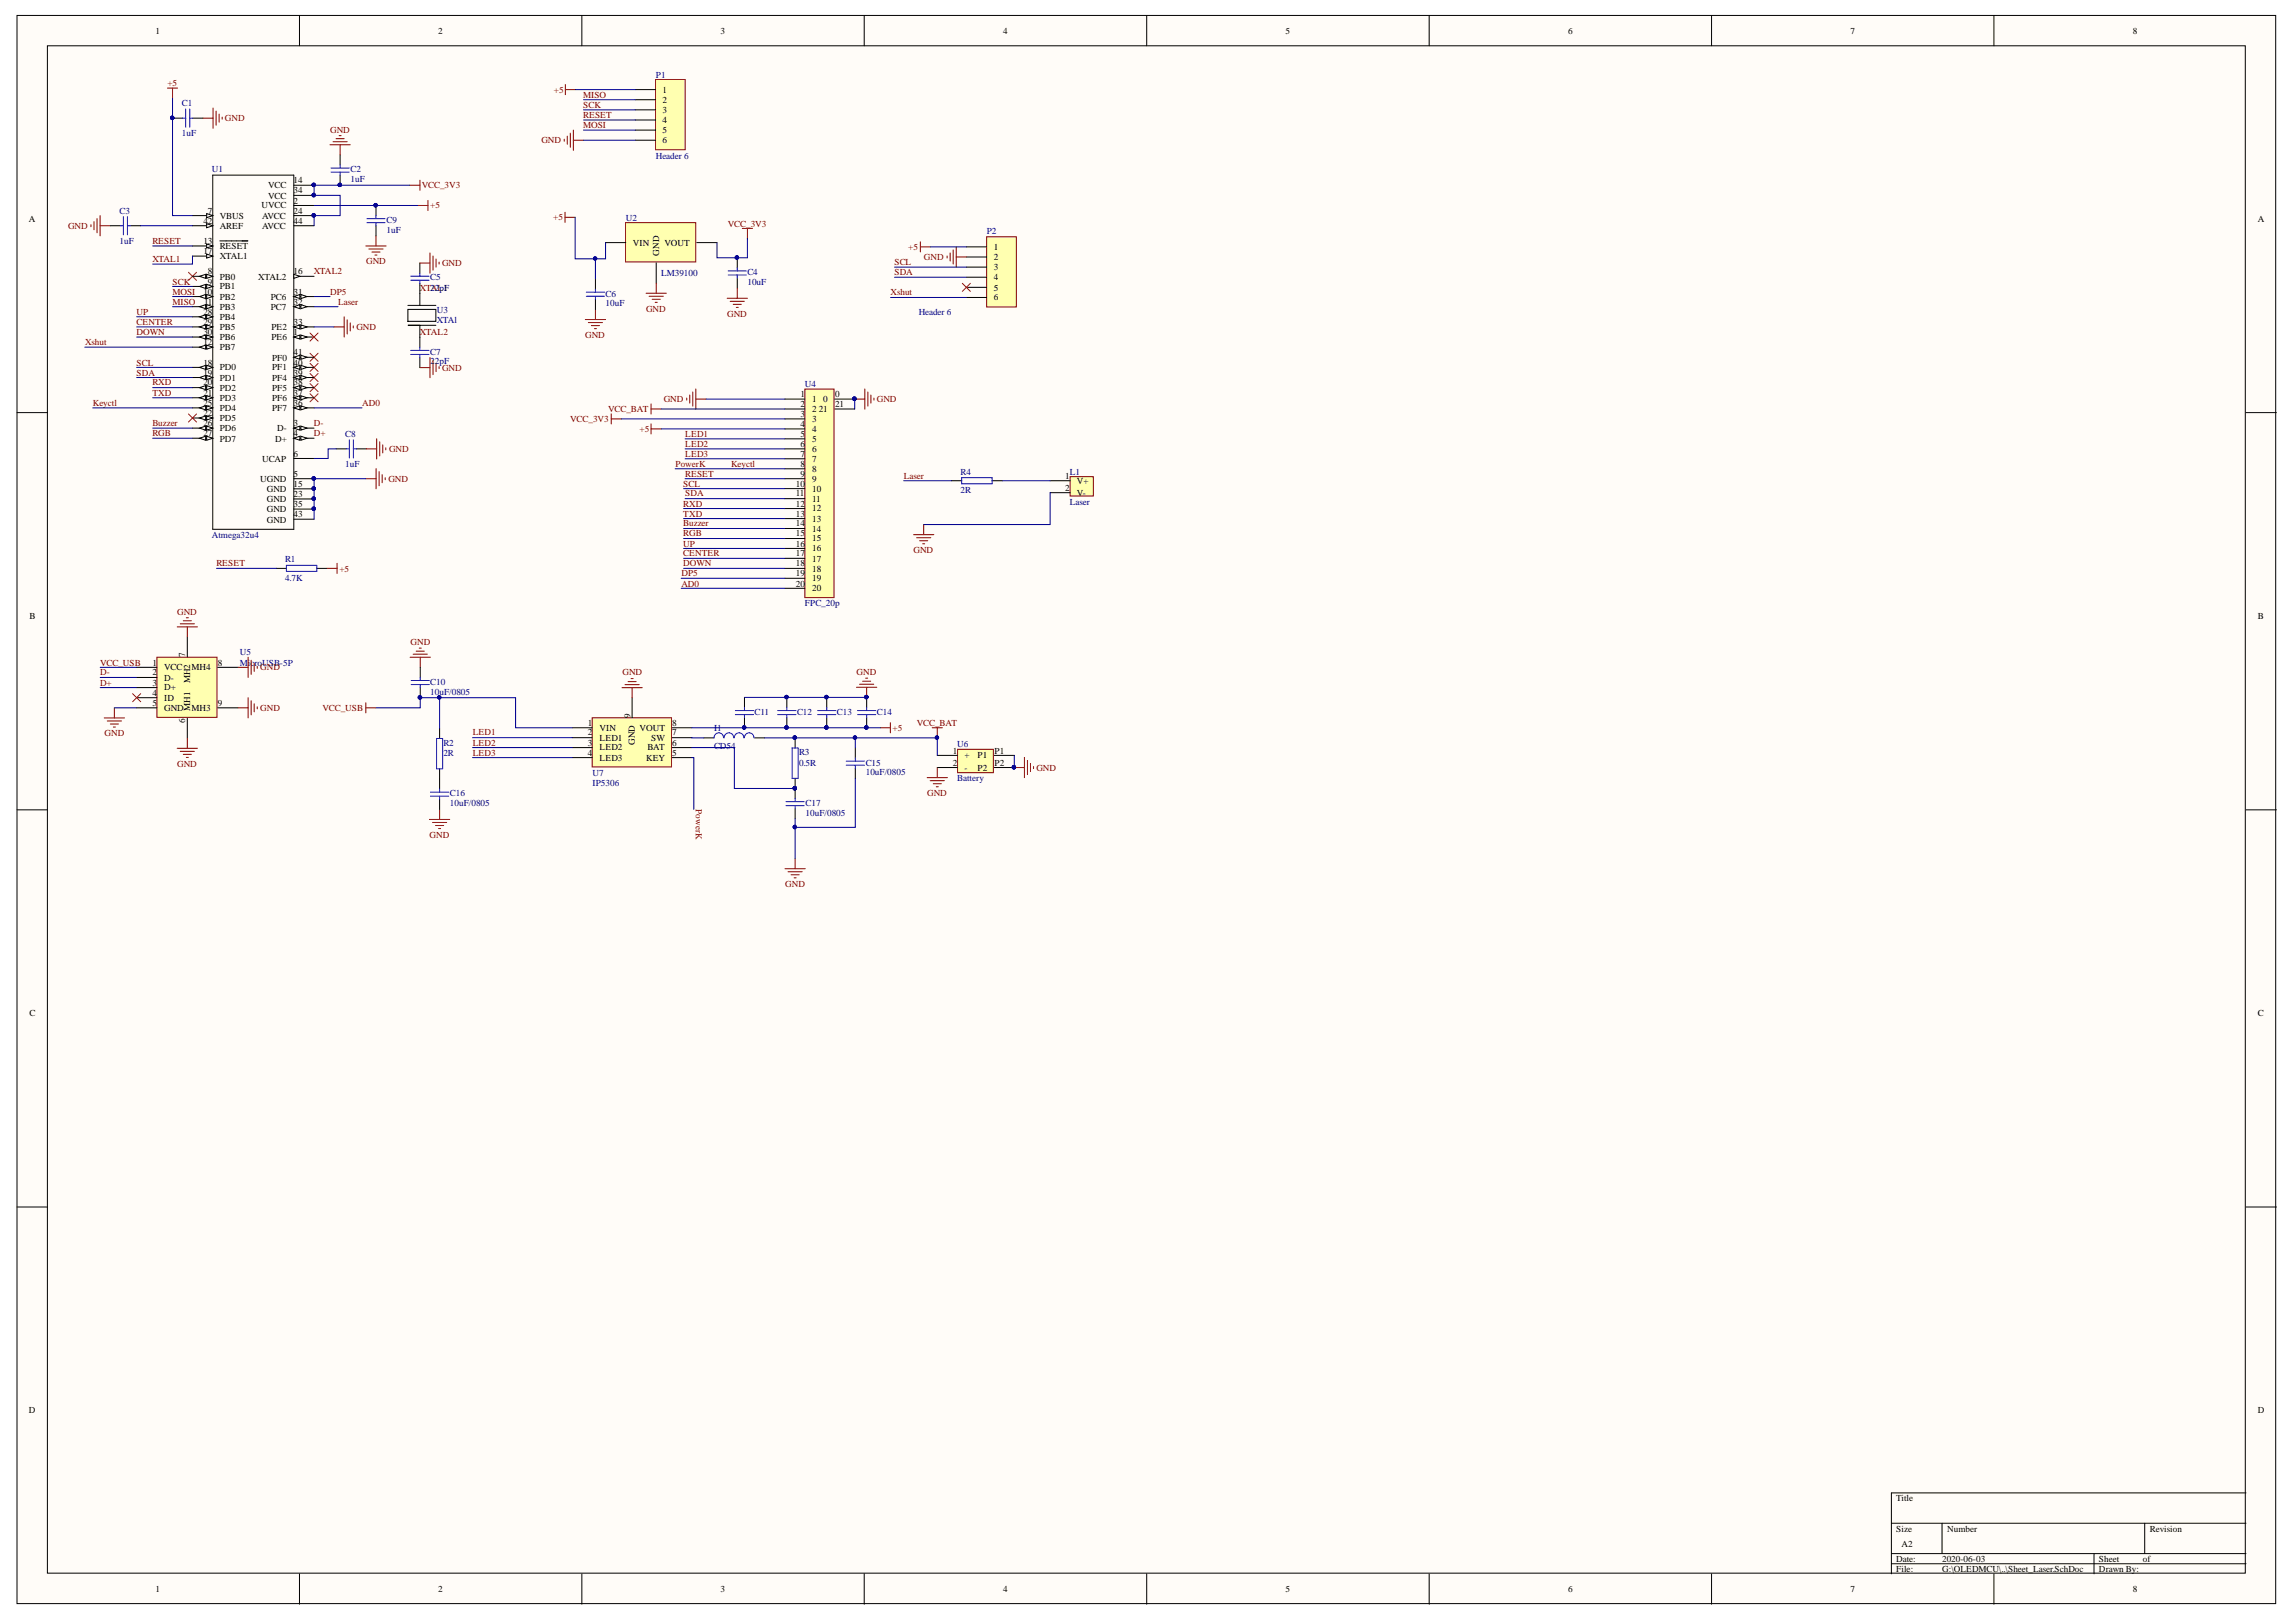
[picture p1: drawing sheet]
<svg xmlns="http://www.w3.org/2000/svg" width="297mm" height="210mm" viewBox="0 0 297 210" stroke-linecap="round" stroke-linejoin="round" font-family="sans-serif">
<defs><g id="words">
<g font-size="1.2">
<text x="20.1" y="4.4">1</text>
<text x="56.7" y="4.4">2</text>
<text x="93.2" y="4.4">3</text>
<text x="129.8" y="4.4">4</text>
<text x="166.3" y="4.4">5</text>
<text x="202.9" y="4.4">6</text>
<text x="239.4" y="4.4">7</text>
<text x="276" y="4.4">8</text>
<text x="85.7" y="12">1</text>
<text x="85.7" y="13.3">2</text>
<text x="85.7" y="14.6">3</text>
<text x="85.7" y="15.9">4</text>
<text x="85.7" y="17.2">5</text>
<text x="38" y="23.7">14</text>
<text x="85.7" y="18.5">6</text>
<text x="3.7" y="28.7">A</text>
<text x="26.3" y="29">42</text>
<text x="26.9" y="27.6">7</text>
<text x="28.4" y="29.6">AREF</text>
<text x="28.4" y="28.3">VBUS</text>
<text x="33.8" y="27">UVCC</text>
<text x="33.9" y="29.6">AVCC</text>
<text x="33.9" y="28.3">AVCC</text>
<text x="34.7" y="25.7">VCC</text>
<text x="34.7" y="24.3">VCC</text>
<text x="38" y="29">44</text>
<text x="38" y="27.6">24</text>
<text x="38" y="26.4">2</text>
<text x="38" y="25">34</text>
<text x="292.1" y="28.7">A</text>
<text x="26.3" y="32.9">17</text>
<text x="26.3" y="31.6">13</text>
<text x="26.9" y="35.5">8</text>
<text x="28.4" y="33.6">XTAL1</text>
<text x="28.4" y="32.2">RESET</text>
<text x="38" y="35.5">16</text>
<text x="81.9" y="31.8">VIN</text>
<text x="85.3" y="33.1" transform="rotate(-90 85.3 33.1)">GND</text>
<text x="85.9" y="31.8">VOUT</text>
<text x="128.6" y="32.4">1</text>
<text x="128.6" y="33.6">2</text>
<text x="128.6" y="35">3</text>
<text x="26.3" y="40.7">28</text>
<text x="26.3" y="38.1">10</text>
<text x="26.4" y="39.5">11</text>
<text x="26.9" y="36.8">9</text>
<text x="28.4" y="41.4">PB4</text>
<text x="28.4" y="40.1">PB3</text>
<text x="28.4" y="38.8">PB2</text>
<text x="28.4" y="37.4">PB1</text>
<text x="28.4" y="36.2">PB0</text>
<text x="33.4" y="36.2">XTAL2</text>
<text x="35" y="40.1">PC7</text>
<text x="35" y="38.8">PC6</text>
<text x="38" y="39.5">32</text>
<text x="38" y="38.1">31</text>
<text x="128.6" y="36.3">4</text>
<text x="128.6" y="37.6">5</text>
<text x="128.6" y="38.9">6</text>
<text x="26.3" y="47.3">18</text>
<text x="26.3" y="44.7">12</text>
<text x="26.3" y="43.4">30</text>
<text x="26.3" y="42.1">29</text>
<text x="28.4" y="47.9">PD0</text>
<text x="28.4" y="45.3">PB7</text>
<text x="28.4" y="44">PB6</text>
<text x="28.4" y="42.7">PB5</text>
<text x="35.1" y="44">PE6</text>
<text x="35.1" y="42.7">PE2</text>
<text x="35.2" y="47.9">PF1</text>
<text x="35.2" y="46.7">PF0</text>
<text x="38" y="47.3">40</text>
<text x="38" y="46">41</text>
<text x="38" y="43.4">1</text>
<text x="38" y="42.1">33</text>
<text x="26.3" y="53.8">22</text>
<text x="26.3" y="52.5">25</text>
<text x="26.3" y="51.2">21</text>
<text x="26.3" y="49.9">20</text>
<text x="26.3" y="48.6">19</text>
<text x="28.4" y="53.2">PD4</text>
<text x="28.4" y="51.9">PD3</text>
<text x="28.4" y="50.5">PD2</text>
<text x="28.4" y="49.3">PD1</text>
<text x="35.2" y="53.2">PF7</text>
<text x="35.2" y="51.9">PF6</text>
<text x="35.2" y="50.5">PF5</text>
<text x="35.2" y="49.3">PF4</text>
<text x="38" y="52.5">36</text>
<text x="38" y="51.2">37</text>
<text x="38" y="49.9">38</text>
<text x="38" y="48.6">39</text>
<text x="103.5" y="51.4">1</text>
<text x="103.5" y="52.7">2</text>
<text x="103.5" y="53.9">3</text>
<text x="105.1" y="52.1">1</text>
<text x="105.1" y="53.3">2</text>
<text x="105.9" y="53.3">21</text>
<text x="106.5" y="52.1">0</text>
<text x="108" y="51.4">0</text>
<text x="108" y="52.7">21</text>
<text x="26.3" y="56.5">27</text>
<text x="26.3" y="55.1">26</text>
<text x="28.4" y="57.1">PD7</text>
<text x="28.4" y="55.8">PD6</text>
<text x="28.4" y="54.5">PD5</text>
<text x="33.9" y="59.8">UCAP</text>
<text x="35.6" y="57.1">D+</text>
<text x="35.9" y="55.8">D-</text>
<text x="38" y="59.1">6</text>
<text x="38" y="56.5">4</text>
<text x="38" y="55.1">3</text>
<text x="103.5" y="55.3">4</text>
<text x="103.5" y="56.5">5</text>
<text x="103.5" y="57.8">6</text>
<text x="103.5" y="59.1">7</text>
<text x="105.1" y="54.6">3</text>
<text x="105.1" y="55.9">4</text>
<text x="105.1" y="57.2">5</text>
<text x="105.1" y="58.5">6</text>
<text x="105.1" y="59.8">7</text>
<text x="33.7" y="62.4">UGND</text>
<text x="34.5" y="65">GND</text>
<text x="34.5" y="63.6">GND</text>
<text x="38" y="65.6">35</text>
<text x="38" y="64.3">23</text>
<text x="38" y="63">15</text>
<text x="38" y="61.7">5</text>
<text x="103" y="63">10</text>
<text x="103" y="64.2">11</text>
<text x="103" y="65.6">12</text>
<text x="103.5" y="60.4">8</text>
<text x="103.5" y="61.7">9</text>
<text x="105.1" y="61">8</text>
<text x="105.1" y="62.4">9</text>
<text x="105.1" y="63.6">10</text>
<text x="105.1" y="64.9">11</text>
<text x="137.8" y="62">1</text>
<text x="137.8" y="63.5">2</text>
<text x="139.3" y="62.6">V+</text>
<text x="139.3" y="64.2">V-</text>
<text x="34.5" y="67.6">GND</text>
<text x="34.5" y="66.3">GND</text>
<text x="38" y="66.9">43</text>
<text x="103" y="66.9">13</text>
<text x="103" y="68.1">14</text>
<text x="103" y="69.4">15</text>
<text x="103" y="70.7">16</text>
<text x="105.1" y="66.2">12</text>
<text x="105.1" y="67.5">13</text>
<text x="105.1" y="68.8">14</text>
<text x="105.1" y="70.1">15</text>
<text x="105.1" y="71.3">16</text>
<text x="103" y="72">17</text>
<text x="103" y="73.3">18</text>
<text x="103" y="74.5">19</text>
<text x="103" y="75.9">20</text>
<text x="105.1" y="72.7">17</text>
<text x="105.1" y="74">18</text>
<text x="105.1" y="75.2">19</text>
<text x="105.1" y="76.5">20</text>
<text x="3.8" y="80.1">B</text>
<text x="292.1" y="80.1">B</text>
<text x="19.7" y="86.1">1</text>
<text x="19.7" y="87.4">2</text>
<text x="19.7" y="88.8">3</text>
<text x="21.2" y="86.7">VCC</text>
<text x="21.2" y="88.1">D-</text>
<text x="21.2" y="89.3">D+</text>
<text x="23.9" y="85" transform="rotate(-90 23.9 85)">7</text>
<text x="24.6" y="88.4" transform="rotate(-90 24.6 88.4)">MH2</text>
<text x="24.8" y="86.7">MH4</text>
<text x="28.2" y="86.1">8</text>
<text x="19.7" y="90">4</text>
<text x="19.7" y="91.4">5</text>
<text x="21.2" y="90.7">ID</text>
<text x="21.2" y="92">GND</text>
<text x="23.9" y="93.6" transform="rotate(-90 23.9 93.6)">6</text>
<text x="24.6" y="92" transform="rotate(-90 24.6 92)">MH1</text>
<text x="24.8" y="92">MH3</text>
<text x="28.2" y="91.4">9</text>
<text x="76.1" y="93.9">1</text>
<text x="76.1" y="95.2">2</text>
<text x="77.6" y="94.6">VIN</text>
<text x="77.6" y="95.9">LED1</text>
<text x="81.6" y="92.9" transform="rotate(-90 81.6 92.9)">9</text>
<text x="82.7" y="94.6">VOUT</text>
<text x="84.3" y="95.9">SW</text>
<text x="87" y="95.2">7</text>
<text x="87" y="93.9">8</text>
<text x="76.1" y="96.5">3</text>
<text x="76.1" y="97.8">4</text>
<text x="77.6" y="97.1">LED2</text>
<text x="77.6" y="98.5">LED3</text>
<text x="82.1" y="96.4" transform="rotate(-90 82.1 96.4)">GND</text>
<text x="83.6" y="98.5">KEY</text>
<text x="83.7" y="97.1">BAT</text>
<text x="87" y="97.8">5</text>
<text x="87" y="96.5">6</text>
<text x="123.3" y="97.5">1</text>
<text x="123.3" y="99.1">2</text>
<text x="124.8" y="98.1">+</text>
<text x="124.8" y="99.7">-</text>
<text x="126.5" y="98.1">P1</text>
<text x="126.5" y="99.7">P2</text>
<text x="128.7" y="97.5">P1</text>
<text x="128.7" y="99.1">P2</text>
<text x="3.8" y="131.5">C</text>
<text x="292.1" y="131.5">C</text>
<text x="3.7" y="182.9">D</text>
<text x="292.1" y="182.9">D</text>
<text x="245.3" y="194.2">Title</text>
<text x="245.3" y="198.2">Size</text>
<text x="245.3" y="202.1">Date:</text>
<text x="245.3" y="203.4">File:</text>
<text x="246" y="200.2">A2</text>
<text x="251.2" y="202.1">2020-06-03</text>
<text x="251.2" y="203.4">G:\OLEDMCU\..\Sheet_Laser.SchDoc</text>
<text x="251.9" y="198.2">Number</text>
<text x="271.6" y="202.1">Sheet</text>
<text x="271.6" y="203.4">Drawn By:</text>
<text x="277.2" y="202.1">of</text>
<text x="278.2" y="198.2">Revision</text>
<text x="20.1" y="206">1</text>
<text x="56.7" y="206">2</text>
<text x="93.2" y="206">3</text>
<text x="129.8" y="206">4</text>
<text x="166.3" y="206">5</text>
<text x="202.9" y="206">6</text>
<text x="239.4" y="206">7</text>
<text x="276" y="206">8</text>
</g>
<g font-size="1.2" fill="#800000">
<text x="21.7" y="11.2">+5</text>
<text x="71.7" y="12">+5</text>
<text x="29.1" y="15.7">GND</text>
<text x="42.7" y="17.2">GND</text>
<text x="75.5" y="13.9">SCK</text>
<text x="75.5" y="12.7">MISO</text>
<text x="75.5" y="15.3">RESET</text>
<text x="75.5" y="16.6">MOSI</text>
<text x="70" y="18.5">GND</text>
<text x="8.8" y="29.6">GND</text>
<text x="54.6" y="24.3">VCC_3V3</text>
<text x="55.7" y="27">+5</text>
<text x="71.6" y="28.5">+5</text>
<text x="94.2" y="29.3">VCC_3V3</text>
<text x="19.7" y="33.9">XTAL1</text>
<text x="19.7" y="31.6">RESET</text>
<text x="40.6" y="35.5">XTAL2</text>
<text x="47.4" y="34.2">GND</text>
<text x="57.2" y="34.5">GND</text>
<text x="115.7" y="34.3">SCL</text>
<text x="115.7" y="35.6">SDA</text>
<text x="117.5" y="32.4">+5</text>
<text x="119.5" y="33.6">GND</text>
<text x="17.7" y="40.7">UP</text>
<text x="22.3" y="36.8">SCK</text>
<text x="22.3" y="38.1">MOSI</text>
<text x="22.3" y="39.5">MISO</text>
<text x="42.7" y="38.1">DP5</text>
<text x="43.7" y="39.5">Laser</text>
<text x="54.3" y="37.7">XT22pF</text>
<text x="55.8" y="37.7">AL1</text>
<text x="83.6" y="40.3">GND</text>
<text x="94.1" y="41">GND</text>
<text x="115.2" y="38.2">Xshut</text>
<text x="11" y="44.7">Xshut</text>
<text x="17.7" y="47.3">SCL</text>
<text x="17.7" y="42.1">CENTER</text>
<text x="17.7" y="43.4">DOWN</text>
<text x="46.1" y="42.7">GND</text>
<text x="54.3" y="43.4">XTAL2</text>
<text x="75.7" y="43.7">GND</text>
<text x="12" y="52.5">Keyctl</text>
<text x="17.7" y="48.6">SDA</text>
<text x="19.7" y="49.9">RXD</text>
<text x="19.7" y="51.2">TXD</text>
<text x="46.9" y="52.5">AD0</text>
<text x="57.2" y="48">GND</text>
<text x="78.7" y="53.3">VCC_BAT</text>
<text x="85.9" y="52.1">GND</text>
<text x="113.4" y="52.1">GND</text>
<text x="19.7" y="56.5">RGB</text>
<text x="19.7" y="55.1">Buzzer</text>
<text x="40.6" y="56.5">D+</text>
<text x="40.6" y="55.1">D-</text>
<text x="50.3" y="58.5">GND</text>
<text x="73.8" y="54.6">VCC_3V3</text>
<text x="82.7" y="55.9">+5</text>
<text x="88.7" y="56.5">LED1</text>
<text x="88.7" y="57.8">LED2</text>
<text x="88.7" y="59.1">LED3</text>
<text x="50.2" y="62.4">GND</text>
<text x="87.4" y="60.4">PowerK</text>
<text x="88.4" y="65.6">RXD</text>
<text x="88.4" y="63">SCL</text>
<text x="88.7" y="64.2">SDA</text>
<text x="88.7" y="61.7">RESET</text>
<text x="94.6" y="60.4">Keyctl</text>
<text x="116.9" y="62">Laser</text>
<text x="88.4" y="70.7">UP</text>
<text x="88.4" y="69.4">RGB</text>
<text x="88.4" y="68.1">Buzzer</text>
<text x="88.4" y="66.9">TXD</text>
<text x="118.2" y="71.6">GND</text>
<text x="28" y="73.3">RESET</text>
<text x="43.9" y="74">+5</text>
<text x="88.1" y="75.9">AD0</text>
<text x="88.1" y="74.5">DP5</text>
<text x="88.4" y="73.3">DOWN</text>
<text x="88.4" y="72">CENTER</text>
<text x="22.9" y="79.5">GND</text>
<text x="53.1" y="83.5">GND</text>
<text x="12.9" y="87.4">D-</text>
<text x="12.9" y="88.8">D+</text>
<text x="12.9" y="86.1">VCC_USB</text>
<text x="33.7" y="86.7">GND</text>
<text x="80.5" y="87.4">GND</text>
<text x="110.8" y="87.4">GND</text>
<text x="13.5" y="95.3">GND</text>
<text x="33.7" y="92">GND</text>
<text x="41.7" y="92">VCC_USB</text>
<text x="61.2" y="95.2">LED1</text>
<text x="115.5" y="94.6">+5</text>
<text x="118.6" y="93.9">VCC_BAT</text>
<text x="22.9" y="99.2">GND</text>
<text x="61.2" y="96.5">LED2</text>
<text x="61.2" y="97.8">LED3</text>
<text x="134.1" y="99.7">GND</text>
<text x="90" y="104.7" transform="rotate(90 90 104.7)">PowerK</text>
<text x="120" y="103">GND</text>
<text x="55.6" y="108.4">GND</text>
<text x="101.6" y="114.8">GND</text>
</g>
<g font-size="1.2" fill="#000080">
<text x="84.8" y="10.1">P1</text>
<text x="23.5" y="13.7">C1</text>
<text x="23.5" y="17.7">1uF</text>
<text x="27.4" y="22.3">U1</text>
<text x="45.3" y="22.3">C2</text>
<text x="45.3" y="23.6">1uF</text>
<text x="84.8" y="20.5">Header 6</text>
<text x="15.5" y="27.6">C3</text>
<text x="50" y="28.8">C9</text>
<text x="81" y="28.6">U2</text>
<text x="15.5" y="31.6">1uF</text>
<text x="50" y="30.2">1uF</text>
<text x="85.5" y="35.8">LM39100</text>
<text x="96.7" y="35.6">C4</text>
<text x="127.7" y="30.3">P2</text>
<text x="55.7" y="36.3">C5</text>
<text x="56.5" y="40.5">U3</text>
<text x="56.5" y="41.8">XTAl</text>
<text x="78.3" y="38.4">C6</text>
<text x="78.3" y="39.6">10uF</text>
<text x="96.7" y="36.9">10uF</text>
<text x="118.9" y="40.8">Header 6</text>
<text x="55.7" y="45.9">C7</text>
<text x="55.7" y="47.2">22pF</text>
<text x="104.1" y="50.1">U4</text>
<text x="44.7" y="56.5">C8</text>
<text x="44.7" y="60.4">1uF</text>
<text x="124.3" y="61.4">R4</text>
<text x="124.3" y="63.8">2R</text>
<text x="138.4" y="61.4">L1</text>
<text x="138.4" y="65.3">Laser</text>
<text x="27.4" y="69.6">Atmega32u4</text>
<text x="36.9" y="72.8">R1</text>
<text x="36.9" y="75.1">4.7K</text>
<text x="104.1" y="78.4">FPC_20p</text>
<text x="31" y="84.8">U5</text>
<text x="31" y="86.1">MicroUSB-5P</text>
<text x="55.7" y="88.6">C10</text>
<text x="55.7" y="89.9">10uF/0805</text>
<text x="92.4" y="94.6">I1</text>
<text x="97.6" y="92.5">C11</text>
<text x="103.1" y="92.5">C12</text>
<text x="108.3" y="92.5">C13</text>
<text x="113.4" y="92.5">C14</text>
<text x="57.4" y="96.5">R2</text>
<text x="57.4" y="97.8">2R</text>
<text x="76.6" y="100.4">U7</text>
<text x="76.6" y="101.7">IP5306</text>
<text x="92.4" y="97">CD54</text>
<text x="103.4" y="97.7">R3</text>
<text x="103.4" y="99.1">0.5R</text>
<text x="112" y="99.1">C15</text>
<text x="112" y="100.3">10uF/0805</text>
<text x="123.8" y="96.7">U6</text>
<text x="123.8" y="101.1">Battery</text>
<text x="58.2" y="103">C16</text>
<text x="58.2" y="104.3">10uF/0805</text>
<text x="104.2" y="104.3">C17</text>
<text x="104.2" y="105.6">10uF/0805</text>
</g>
</g></defs>
<g fill="#fffcf8" stroke="#000" stroke-width=".13">
<path d="M2.2 2h292.2v205.5h-292.2z"/>
<path d="M6.1 5.9h284.4v197.7h-284.4z"/>
</g>
<g fill="none" stroke="#000" stroke-width=".13">
<path d="M38.7 2v3.9M75.3 2v3.9M111.8 2v3.9M148.4 2v3.9M184.9 2v3.9M221.4 2v3.9M258 2v3.9M27.5 22.7h10.5v45.8h-10.5zM52.8 39.5h3.6M54.3 34v1.4M54.3 36.7v2.8M2.2 53.4h3.9"/>
<path d="M38 59.3h2.6M38 56.7h2.6M43.5 58.1h1.3M46.1 58.1h1.3M52.8 40h3.6v1.6h-3.6zM54.3 46.3v1.3M56.4 42.1h-3.6h1.5v2.9M290.6 53.4h3.9M38 67.2h2.6M38 65.9h2.6M38 64.6h2.6M38 63.3h2.6"/>
<path d="M38 62h2.6M2.2 104.8h3.9M290.6 104.8h3.9M2.2 156.2h3.9M290.6 156.2h3.9M244.7 197.1h45.9M251.2 197.1v4M277.5 197.1v4M290.6 193.2h-45.9v10.5M38.7 203.7v3.9M75.3 203.7v3.9M111.8 203.7v3.9"/>
<path d="M148.4 203.7v3.9M184.9 203.7v3.9M221.4 203.7v3.9M244.7 201.1h45.9M244.7 202.4h45.9M258 203.7v3.9M270.9 201.1v2.6"/>
</g>
<g fill="none" stroke="#800000" stroke-width=".13">
<path d="M54.3 34h1.3M55.6 32.7v2.7M56 33.1v1.9M56.4 33.5v1.1M56.8 33.9v.3M43.2 42.3h1.3M44.5 41v2.6M44.9 41.4v1.8M45.3 41.8v1M45.7 42.2v.2M47.4 58.1h1.3M48.7 56.8v2.6"/>
<path d="M49.1 57.2v1.8M49.5 57.6v1M49.9 58v.2M54.3 47.6h1.3M55.6 46.3v2.6M56 46.7v1.8M56.4 47v1.1M56.8 47.4v.3M47.3 62h1.4M48.7 60.6v2.7M49 61v1.9M49.4 61.4v1.1"/>
<path d="M49.8 61.8v.3"/>
</g>
<path d="M53.1 36.3h2.4M53.1 35.7h2.4M54.3 35.4v.3M54.3 36.3v.4M44.8 58.1h.4M45.2 56.9v2.4M45.7 58.1h.4M45.7 56.9v2.4M53.1 45.9h2.4M53.1 45.3h2.4M54.3 45v.3M54.3 45.9v.4" fill="none" stroke="#00f" stroke-width=".13"/>
<g fill="none" stroke="#f00" stroke-width=".13">
<path d="M24.4 35.2l1 1.1M25.4 35.2l-1 1.1M24.4 53.6l1 1M25.4 53.6l-1 1M40.1 51l1.1 1M40.1 49.6l1.1 1.1M40.1 48.3l1.1 1.1M40.1 47l1.1 1.1M40.1 45.7l1.1 1.1M41.2 51l-1.1 1M41.2 49.6l-1.1 1.1M41.2 48.3l-1.1 1.1"/>
<path d="M41.2 47l-1.1 1.1M41.2 45.7l-1.1 1.1"/>
</g>
<g fill="#000080" stroke="#000080" stroke-width=".13">
<circle cx="40.6" cy="65.8" r=".22"/>
<circle cx="40.6" cy="64.5" r=".22"/>
<circle cx="40.6" cy="63.2" r=".22"/>
<circle cx="40.6" cy="61.9" r=".22"/>
</g>
<path d="M38 56.7l.8-.2v.5z" fill="#fffcf8"/>
<path d="M38 56.7l.8-.2v.5z" fill="none" stroke="#000" stroke-width=".13"/>
<path d="M38.9 56.5l.8 .2-.8 .3z" fill="#fffcf8"/>
<path d="M38 55.4h2.6M38.9 56.5l.8 .2-.8 .3z" fill="none" stroke="#000" stroke-width=".13"/>
<path d="M38 55.4l.8-.3v.6z" fill="#fffcf8"/>
<path d="M38 55.4l.8-.3v.6z" fill="none" stroke="#000" stroke-width=".13"/>
<path d="M38.9 55.1l.8 .3-.8 .3z" fill="#fffcf8"/>
<path d="M38 52.8h2.6M38.9 55.1l.8 .3-.8 .3z" fill="none" stroke="#000" stroke-width=".13"/>
<path d="M38 52.8l.8-.3v.5z" fill="#fffcf8"/>
<path d="M38 52.8l.8-.3v.5z" fill="none" stroke="#000" stroke-width=".13"/>
<path d="M38.9 52.5l.8 .3-.8 .2z" fill="#fffcf8"/>
<path d="M38 51.5h2.6M38.9 52.5l.8 .3-.8 .2z" fill="none" stroke="#000" stroke-width=".13"/>
<path d="M38 51.5l.8-.3v.5z" fill="#fffcf8"/>
<path d="M38 51.5l.8-.3v.5z" fill="none" stroke="#000" stroke-width=".13"/>
<path d="M38.9 51.2l.8 .3-.8 .2z" fill="#fffcf8"/>
<path d="M38 50.2h2.6M38.9 51.2l.8 .3-.8 .2z" fill="none" stroke="#000" stroke-width=".13"/>
<path d="M38 50.2l.8-.3v.5z" fill="#fffcf8"/>
<path d="M38 50.2l.8-.3v.5z" fill="none" stroke="#000" stroke-width=".13"/>
<path d="M38.9 49.9l.8 .3-.8 .2z" fill="#fffcf8"/>
<path d="M38 48.9h2.6M38.9 49.9l.8 .3-.8 .2z" fill="none" stroke="#000" stroke-width=".13"/>
<path d="M38 48.9l.8-.3v.5z" fill="#fffcf8"/>
<path d="M38 48.9l.8-.3v.5z" fill="none" stroke="#000" stroke-width=".13"/>
<path d="M38.9 48.6l.8 .3-.8 .2z" fill="#fffcf8"/>
<path d="M38 47.5h2.6M38.9 48.6l.8 .3-.8 .2z" fill="none" stroke="#000" stroke-width=".13"/>
<path d="M38 47.5l.8-.2v.5z" fill="#fffcf8"/>
<path d="M38 47.5l.8-.2v.5z" fill="none" stroke="#000" stroke-width=".13"/>
<path d="M38.9 47.3l.8 .2-.8 .3z" fill="#fffcf8"/>
<path d="M38 46.2h2.6M38.9 47.3l.8 .2-.8 .3z" fill="none" stroke="#000" stroke-width=".13"/>
<path d="M38 46.2l.8-.2v.5z" fill="#fffcf8"/>
<path d="M38 46.2l.8-.2v.5z" fill="none" stroke="#000" stroke-width=".13"/>
<path d="M38.9 46l.8 .2-.8 .3z" fill="#fffcf8"/>
<path d="M38 43.6h2.6M38.9 46l.8 .2-.8 .3z" fill="none" stroke="#000" stroke-width=".13"/>
<path d="M38 43.6l.8-.2v.5z" fill="#fffcf8"/>
<path d="M38 43.6l.8-.2v.5z" fill="none" stroke="#000" stroke-width=".13"/>
<path d="M38.9 43.4l.8 .2-.8 .3z" fill="#fffcf8"/>
<path d="M38 42.3h2.6M38.9 43.4l.8 .2-.8 .3z" fill="none" stroke="#000" stroke-width=".13"/>
<path d="M38 42.3l.8-.3v.6z" fill="#fffcf8"/>
<path d="M38 42.3l.8-.3v.6z" fill="none" stroke="#000" stroke-width=".13"/>
<path d="M38.9 42l.8 .3-.8 .3z" fill="#fffcf8"/>
<path d="M38 39.7h2.6M38.9 42l.8 .3-.8 .3z" fill="none" stroke="#000" stroke-width=".13"/>
<path d="M38 39.7l.8-.3v.5z" fill="#fffcf8"/>
<path d="M38 39.7l.8-.3v.5z" fill="none" stroke="#000" stroke-width=".13"/>
<path d="M38.9 39.4l.8 .3-.8 .2z" fill="#fffcf8"/>
<path d="M38 38.4h2.6M38.9 39.4l.8 .3-.8 .2z" fill="none" stroke="#000" stroke-width=".13"/>
<path d="M38 38.4l.8-.3v.5z" fill="#fffcf8"/>
<path d="M38 38.4l.8-.3v.5z" fill="none" stroke="#000" stroke-width=".13"/>
<path d="M38.9 38.1l.8 .3-.8 .2z" fill="#fffcf8"/>
<path d="M38 35.8h2.6M38.9 38.1l.8 .3-.8 .2z" fill="none" stroke="#000" stroke-width=".13"/>
<path d="M38 35.5l.8 .3-.8 .2z" fill="#fffcf8"/>
<path d="M38 35.5l.8 .3-.8 .2zM38 29.2h2.6M38 27.9h2.6M38 26.6h2.6M38 25.3h2.6M38 24h2.6M24.9 56.7h2.6" fill="none" stroke="#000" stroke-width=".13"/>
<g fill="#000080" stroke="#000080" stroke-width=".13">
<circle cx="40.6" cy="27.9" r=".22"/>
<circle cx="40.6" cy="25.2" r=".22"/>
<circle cx="40.6" cy="23.9" r=".22"/>
</g>
<path d="M26.7 56.5l.8 .2-.8 .3z" fill="#fffcf8"/>
<path d="M26.7 56.5l.8 .2-.8 .3z" fill="none" stroke="#000" stroke-width=".13"/>
<path d="M25.8 56.7l.8-.2v.5z" fill="#fffcf8"/>
<path d="M24.9 55.4h2.6M25.8 56.7l.8-.2v.5z" fill="none" stroke="#000" stroke-width=".13"/>
<path d="M26.7 55.1l.8 .3-.8 .3z" fill="#fffcf8"/>
<path d="M26.7 55.1l.8 .3-.8 .3z" fill="none" stroke="#000" stroke-width=".13"/>
<path d="M25.8 55.4l.8-.3v.6z" fill="#fffcf8"/>
<path d="M24.9 54.1h2.6M25.8 55.4l.8-.3v.6z" fill="none" stroke="#000" stroke-width=".13"/>
<path d="M26.7 53.8l.8 .3-.8 .3z" fill="#fffcf8"/>
<path d="M26.7 53.8l.8 .3-.8 .3z" fill="none" stroke="#000" stroke-width=".13"/>
<path d="M25.8 54.1l.8-.3v.6z" fill="#fffcf8"/>
<path d="M24.9 52.8h2.6M25.8 54.1l.8-.3v.6z" fill="none" stroke="#000" stroke-width=".13"/>
<path d="M26.7 52.5l.8 .3-.8 .2z" fill="#fffcf8"/>
<path d="M26.7 52.5l.8 .3-.8 .2z" fill="none" stroke="#000" stroke-width=".13"/>
<path d="M25.8 52.8l.8-.3v.5z" fill="#fffcf8"/>
<path d="M24.9 51.5h2.6M25.8 52.8l.8-.3v.5z" fill="none" stroke="#000" stroke-width=".13"/>
<path d="M26.7 51.2l.8 .3-.8 .2z" fill="#fffcf8"/>
<path d="M26.7 51.2l.8 .3-.8 .2z" fill="none" stroke="#000" stroke-width=".13"/>
<path d="M25.8 51.5l.8-.3v.5z" fill="#fffcf8"/>
<path d="M24.9 50.2h2.6M25.8 51.5l.8-.3v.5z" fill="none" stroke="#000" stroke-width=".13"/>
<path d="M26.7 49.9l.8 .3-.8 .2z" fill="#fffcf8"/>
<path d="M26.7 49.9l.8 .3-.8 .2z" fill="none" stroke="#000" stroke-width=".13"/>
<path d="M25.8 50.2l.8-.3v.5z" fill="#fffcf8"/>
<path d="M24.9 48.9h2.6M25.8 50.2l.8-.3v.5z" fill="none" stroke="#000" stroke-width=".13"/>
<path d="M26.7 48.6l.8 .3-.8 .2z" fill="#fffcf8"/>
<path d="M26.7 48.6l.8 .3-.8 .2z" fill="none" stroke="#000" stroke-width=".13"/>
<path d="M25.8 48.9l.8-.3v.5z" fill="#fffcf8"/>
<path d="M24.9 47.5h2.6M25.8 48.9l.8-.3v.5z" fill="none" stroke="#000" stroke-width=".13"/>
<path d="M26.7 47.3l.8 .2-.8 .3z" fill="#fffcf8"/>
<path d="M26.7 47.3l.8 .2-.8 .3z" fill="none" stroke="#000" stroke-width=".13"/>
<path d="M25.8 47.5l.8-.2v.5z" fill="#fffcf8"/>
<path d="M24.9 44.9h2.6M25.8 47.5l.8-.2v.5z" fill="none" stroke="#000" stroke-width=".13"/>
<path d="M26.7 44.7l.8 .2-.8 .3z" fill="#fffcf8"/>
<path d="M26.7 44.7l.8 .2-.8 .3z" fill="none" stroke="#000" stroke-width=".13"/>
<path d="M25.8 44.9l.8-.2v.5z" fill="#fffcf8"/>
<path d="M24.9 43.6h2.6M25.8 44.9l.8-.2v.5z" fill="none" stroke="#000" stroke-width=".13"/>
<path d="M26.7 43.4l.8 .2-.8 .3z" fill="#fffcf8"/>
<path d="M26.7 43.4l.8 .2-.8 .3z" fill="none" stroke="#000" stroke-width=".13"/>
<path d="M25.8 43.6l.8-.2v.5z" fill="#fffcf8"/>
<path d="M24.9 42.3h2.6M25.8 43.6l.8-.2v.5z" fill="none" stroke="#000" stroke-width=".13"/>
<path d="M26.7 42l.8 .3-.8 .3z" fill="#fffcf8"/>
<path d="M26.7 42l.8 .3-.8 .3z" fill="none" stroke="#000" stroke-width=".13"/>
<path d="M25.8 42.3l.8-.3v.6z" fill="#fffcf8"/>
<path d="M24.9 41h2.6M25.8 42.3l.8-.3v.6z" fill="none" stroke="#000" stroke-width=".13"/>
<path d="M26.7 40.7l.8 .3-.8 .3z" fill="#fffcf8"/>
<path d="M26.7 40.7l.8 .3-.8 .3z" fill="none" stroke="#000" stroke-width=".13"/>
<path d="M25.8 41l.8-.3v.6z" fill="#fffcf8"/>
<path d="M24.9 39.7h2.6M25.8 41l.8-.3v.6z" fill="none" stroke="#000" stroke-width=".13"/>
<path d="M26.7 39.4l.8 .3-.8 .2z" fill="#fffcf8"/>
<path d="M26.7 39.4l.8 .3-.8 .2z" fill="none" stroke="#000" stroke-width=".13"/>
<path d="M25.8 39.7l.8-.3v.5z" fill="#fffcf8"/>
<path d="M24.9 38.4h2.6M25.8 39.7l.8-.3v.5z" fill="none" stroke="#000" stroke-width=".13"/>
<path d="M26.7 38.1l.8 .3-.8 .2z" fill="#fffcf8"/>
<path d="M26.7 38.1l.8 .3-.8 .2z" fill="none" stroke="#000" stroke-width=".13"/>
<path d="M25.8 38.4l.8-.3v.5z" fill="#fffcf8"/>
<path d="M24.9 37.1h2.6M25.8 38.4l.8-.3v.5z" fill="none" stroke="#000" stroke-width=".13"/>
<path d="M26.7 36.8l.8 .3-.8 .2z" fill="#fffcf8"/>
<path d="M26.7 36.8l.8 .3-.8 .2z" fill="none" stroke="#000" stroke-width=".13"/>
<path d="M25.8 37.1l.8-.3v.5z" fill="#fffcf8"/>
<path d="M24.9 35.8h2.6M25.8 37.1l.8-.3v.5z" fill="none" stroke="#000" stroke-width=".13"/>
<path d="M26.7 35.5l.8 .3-.8 .2z" fill="#fffcf8"/>
<path d="M26.7 35.5l.8 .3-.8 .2z" fill="none" stroke="#000" stroke-width=".13"/>
<path d="M25.8 35.8l.8-.3v.5z" fill="#fffcf8"/>
<path d="M24.9 33.1h2.6M25.8 35.8l.8-.3v.5z" fill="none" stroke="#000" stroke-width=".13"/>
<path d="M26.7 32.9l.8 .2-.8 .3z" fill="#fffcf8"/>
<path d="M24.9 31.8h2.6M26.7 32.9l.8 .2-.8 .3z" fill="none" stroke="#000" stroke-width=".13"/>
<path d="M26.7 31.6l.8 .2-.8 .3z" fill="#fffcf8"/>
<path d="M24.9 29.2h2.6M26.7 31.6l.8 .2-.8 .3zM28.4 31.2h3.7" fill="none" stroke="#000" stroke-width=".13"/>
<path d="M26.7 28.9l.8 .3-.8 .3z" fill="#fffcf8"/>
<path d="M24.9 27.9h2.6M26.7 28.9l.8 .3-.8 .3z" fill="none" stroke="#000" stroke-width=".13"/>
<path d="M26.7 27.6l.8 .3-.8 .3z" fill="#fffcf8"/>
<path d="M22.3 15.3h1.3M24.9 15.3h1.4M14.3 29.2h1.3M16.9 29.2h1.3M26.7 27.6l.8 .3-.8 .3z" fill="none" stroke="#000" stroke-width=".13"/>
<g fill="#000080" stroke="#000080" stroke-width=".13">
<circle cx="40.6" cy="65.8" r=".22"/>
<circle cx="40.6" cy="64.5" r=".22"/>
<circle cx="40.6" cy="63.2" r=".22"/>
<circle cx="40.6" cy="61.9" r=".22"/>
<circle cx="40.6" cy="27.9" r=".22"/>
<circle cx="40.6" cy="25.2" r=".22"/>
<circle cx="40.6" cy="23.9" r=".22"/>
<circle cx="22.3" cy="15.3" r=".22"/>
</g>
<path d="M23.6 15.3h.4M24 14.1v2.4M24.5 15.3h.4M24.5 14.1v2.4M15.6 29.2h.4M16 28v2.4M16.5 29.2h.4M16.5 28v2.4" fill="none" stroke="#00f" stroke-width=".13"/>
<path d="M26.3 15.3h1.3M27.6 14v2.6M28 14.4v1.8M28.3 14.8v1M28.7 15.2v.2M11.8 29.1v.2M12.2 28.7v1M12.6 28.3v1.8M12.9 27.9v2.6M12.9 29.2h1.4" fill="none" stroke="#800000" stroke-width=".13"/>
<path d="M84.8 10.3h3.8v9.1h-3.8z" fill="#ffffb0" stroke="#800000" stroke-width=".13"/>
<path d="M82.2 11.6h2.6M82.2 12.9h2.6M82.2 14.2h2.6M82.2 15.5h2.6M82.2 16.8h2.6M82.2 18.1h2.6" fill="none" stroke="#000" stroke-width=".13"/>
<path d="M73 18v.3M73.4 17.6v1.1M73.8 17.2v1.9M74.2 16.8v2.7M74.2 18.1h1.3" fill="none" stroke="#800000" stroke-width=".13"/>
<path d="M76.6 92.9h10.3v6.3h-10.3z" fill="#ffffb0" stroke="#800000" stroke-width=".13"/>
<g fill="none" stroke="#000" stroke-width=".13">
<path d="M56.9 94.3v1.3M56.9 99.5v1.3M74 98h2.6M74 94.2h2.6M74 95.5h2.6M74 96.7h2.6M81.8 90.3v2.6M86.9 98h2.6M86.9 94.2h2.6M86.9 95.5h2.6M86.9 96.7h2.6M91.1 95.5h1.3"/>
<path d="M97.6 95.5h1.3M102.9 95.5v1.3M102.9 100.7v1.3"/>
</g>
<g fill="none" stroke="#800000" stroke-width=".13">
<path d="M53.1 85.1h2.6M53.5 84.7h1.8M53.8 84.3h1.1M54.2 83.9h.3M54.4 85.1v1.3M80.5 89h2.6M80.9 88.6h1.8M81.3 88.2h1M81.6 87.8h.3M81.8 89v1.3M113.9 94.2h1.3M115.2 93.5v1.3"/>
<path d="M55.6 106h2.6M56 106.4h1.8M56.3 106.8h1.1M56.7 107.2h.3M56.9 104.7v1.3M101.6 112.4h2.6M102 112.8h1.8M102.3 113.2h1.1M102.7 113.6h.3M102.9 111.1v1.3"/>
</g>
<path d="M56.5 95.6h.8v3.9h-.8zM93.6 95.5a.61 .61 0 0 0-.6-.7 .61 .61 0 0 0-.6 .7M94.9 95.5a.61 .61 0 0 0-.6-.7 .61 .61 0 0 0-.6 .7M96.2 95.5a.61 .61 0 0 0-.6-.7 .61 .61 0 0 0-.6 .7M97.5 95.5a.61 .61 0 0 0-.6-.7 .61 .61 0 0 0-.6 .7M102.5 96.8h.8v3.9h-.8z" fill="none" stroke="#00f" stroke-width=".13"/>
<g fill="#000080" stroke="#000080" stroke-width=".13">
<circle cx="102.8" cy="102" r=".22"/>
<circle cx="102.8" cy="95.5" r=".22"/>
</g>
<path d="M123.9 97h4.6v3h-4.6z" fill="#ffffb0" stroke="#800000" stroke-width=".13"/>
<path d="M121.3 97.8h2.5M121.3 99.3h2.5M128.6 97.8h2.6M128.6 99.3h2.6" fill="none" stroke="#000" stroke-width=".13"/>
<g fill="#000080" stroke="#000080" stroke-width=".13">
<circle cx="131.2" cy="99.3" r=".22"/>
<circle cx="121.2" cy="95.5" r=".22"/>
</g>
<path d="M120.6 94.2h1.3M121.3 94.2v1.3M121.3 99.3v1.3M131.2 99.3h1.3M132.5 98v2.6M132.9 98.4v1.8M133.3 98.8v1M133.7 99.2v.3M119.9 100.6h2.7M120.3 101h1.9M120.7 101.4h1.1M121.1 101.8h.3" fill="none" stroke="#800000" stroke-width=".13"/>
<path d="M20.3 85.1h7.8v7.7h-7.8z" fill="#ffffb0" stroke="#800000" stroke-width=".13"/>
<path d="M77 36.1v1.3M77 38.7v1.3M17.7 86.4h2.6M17.7 87.7h2.6M17.7 89h2.6M17.7 90.3h2.6M17.7 91.6h2.6M24.2 82.4v2.6M24.2 92.9v2.6M28.2 86.4h2.6M28.2 91.6h2.6" fill="none" stroke="#000" stroke-width=".13"/>
<g fill="none" stroke="#800000" stroke-width=".13">
<path d="M96 29.6h1.3M96.7 29.6v1.3M75.7 41.4h2.6M76.1 41.7h1.8M76.5 42.1h1.1M76.9 42.5h.3M77 40v1.4M24.1 79.9h.3M13.5 92.9h2.6M13.9 93.3h1.8M14.3 93.7h1M14.7 94.1h.2"/>
<path d="M14.8 91.6v1.3M22.9 96.8h2.6M22.9 81.1h2.6M23.3 97.2h1.9M23.3 80.7h1.9M23.7 97.6h1.1M23.7 80.3h1.1M24.1 98h.3M24.2 81.1v1.3M24.2 95.5v1.3M30.8 86.4h1.3M30.8 91.6h1.3"/>
<path d="M32.1 85.1v2.6M32.1 90.3v2.6M32.5 85.4v1.9M32.5 90.7v1.8M32.9 85.8v1.1M32.9 91.1v1M33.3 86.2v.3M33.3 91.5v.2M47.3 91.6h1.3M47.3 90.9v1.4"/>
</g>
<path d="M17.2 89.8l1 1M18.2 89.8l-1 1" fill="none" stroke="#f00" stroke-width=".13"/>
<path d="M75.9 38.3h2.3M75.9 37.8h2.3M77 37.4v.4M77 38.3v.4" fill="none" stroke="#00f" stroke-width=".13"/>
<path d="M80.9 28.8h9.1v5.1h-9.1z" fill="#ffffb0" stroke="#800000" stroke-width=".13"/>
<path d="M78.3 31.4h2.7M84.9 34v2.6M90.1 31.4h2.7M95.4 33.4v1.3M95.4 36v1.3" fill="none" stroke="#000" stroke-width=".13"/>
<path d="M73.1 27.5v1.3M73.1 28.1h1.3M83.6 37.9h2.6M84 38.3h1.8M84.4 38.7h1M84.8 39.1h.2M84.9 36.6v1.3M94.1 38.6h2.6M94.5 39h1.8M94.9 39.4h1M95.3 39.8h.2M95.4 37.3v1.3" fill="none" stroke="#800000" stroke-width=".13"/>
<circle cx="95.3" cy="33.3" r=".22" fill="#000080" stroke="#000080" stroke-width=".13"/>
<path d="M94.2 35.6h2.4M94.2 35.1h2.4M95.4 34.7v.4M95.4 35.6v.4" fill="none" stroke="#00f" stroke-width=".13"/>
<path d="M104.1 50.3h3.8v27h-3.8z" fill="#ffffb0" stroke="#800000" stroke-width=".13"/>
<g fill="none" stroke="#000" stroke-width=".13">
<path d="M101.5 51.6h2.6M101.5 52.9h2.6M101.5 54.2h2.6M101.5 55.5h2.6M101.5 56.8h2.6M101.5 58.1h2.6M101.5 59.4h2.6M108 51.6h2.6M108 52.9h2.6M35.7 73.6h1.4M41 73.6h1.3M101.5 60.7h2.6"/>
<path d="M101.5 62h2.6M101.5 63.2h2.6M101.5 64.5h2.6M101.5 65.8h2.6M101.5 67.1h2.6M101.5 68.4h2.6M101.5 69.7h2.6M101.5 71h2.6M101.5 72.3h2.6M101.5 73.6h2.6M101.5 74.8h2.6M101.5 76.1h2.6"/>
</g>
<circle cx="110.5" cy="51.6" r=".22" fill="#000080" stroke="#000080" stroke-width=".13"/>
<g fill="none" stroke="#800000" stroke-width=".13">
<path d="M21.7 11.4h1.3M22.3 11.4v1.3M53 24h1.3M54.1 26.6h1.3M54.3 23.3v1.3M55.4 25.9v1.3M79.1 53.6v1.3M79.1 54.2h1.3M84.2 52.3v1.3M84.2 54.9v1.3M84.2 52.9h1.3M84.2 55.5h1.3"/>
<path d="M88.8 51.5v.3M89.2 51.1v1.1M89.6 50.7v1.9M90 50.3v2.7M90 51.6h1.3M110.6 51.6h1.3M111.9 50.3v2.7M112.3 50.7v1.9M112.7 51.1v1.1M113.1 51.5v.3M42.3 73.6h1.3M43.6 72.9v1.3"/>
</g>
<path d="M37.1 73.2h3.9v.7h-3.9z" fill="none" stroke="#00f" stroke-width=".13"/>
<path d="M127.6 30.6h3.9v9.1h-3.9z" fill="#ffffb0" stroke="#800000" stroke-width=".13"/>
<path d="M44 20v1.4M44 22.7v1.3M125 31.9h2.6M125 33.3h2.6M125 34.6h2.6M125 35.9h2.6M125 37.2h2.6M125 38.5h2.6" fill="none" stroke="#000" stroke-width=".13"/>
<circle cx="44" cy="23.9" r=".22" fill="#000080" stroke="#000080" stroke-width=".13"/>
<path d="M42.8 22.3h2.4M42.8 21.7h2.4M44 21.4v.3M44 22.3v.4" fill="none" stroke="#00f" stroke-width=".13"/>
<path d="M42.7 18.7h2.6M43.1 18.3h1.8M43.5 17.9h1M43.9 17.6h.2M44 18.7v1.3M119.1 31.3v1.3M119.1 31.9h1.3M122.5 33.1v.3M122.9 32.7v1.1M123.3 32.3v1.9M123.7 31.9v2.7M123.7 33.3h1.3" fill="none" stroke="#800000" stroke-width=".13"/>
<path d="M138.4 61.7h3v2.5h-3z" fill="#ffffb0" stroke="#800000" stroke-width=".13"/>
<g fill="none" stroke="#000" stroke-width=".13">
<path d="M48.6 26.6v1.3M48.6 29.2v1.3M123.1 62.2h1.3M128.3 62.2h1.4M135.9 62.2h2.5M135.9 63.8h2.5M54.4 86.4v1.3M54.4 89v1.3M96.3 90.3v1.3M96.3 92.9v1.3M101.8 90.3v1.3M101.8 92.9v1.3"/>
<path d="M107 90.3v1.3M107 92.9v1.3M110.7 96.8v1.3M110.7 99.4v1.3M112.1 90.3v1.3M112.1 92.9v1.3M56.9 100.8v1.3M56.9 103.4v1.3M102.9 102v1.3M102.9 104.7v1.3"/>
</g>
<g fill="#000080" stroke="#000080" stroke-width=".13">
<circle cx="54.3" cy="90.3" r=".22"/>
<circle cx="96.3" cy="94.1" r=".22"/>
<circle cx="101.7" cy="90.2" r=".22"/>
<circle cx="101.7" cy="94.1" r=".22"/>
<circle cx="106.9" cy="90.2" r=".22"/>
<circle cx="106.9" cy="94.1" r=".22"/>
<circle cx="112.1" cy="90.2" r=".22"/>
<circle cx="112.1" cy="94.1" r=".22"/>
<circle cx="102.8" cy="102" r=".22"/>
<circle cx="48.6" cy="26.6" r=".22"/>
<circle cx="40.6" cy="65.8" r=".22"/>
<circle cx="40.6" cy="64.5" r=".22"/>
<circle cx="40.6" cy="63.2" r=".22"/>
<circle cx="40.6" cy="61.9" r=".22"/>
<circle cx="22.3" cy="15.3" r=".22"/>
<circle cx="44" cy="23.9" r=".22"/>
<circle cx="40.6" cy="23.9" r=".22"/>
<circle cx="40.6" cy="27.9" r=".22"/>
<circle cx="40.6" cy="25.2" r=".22"/>
<circle cx="131.2" cy="99.3" r=".22"/>
<circle cx="102.8" cy="95.5" r=".22"/>
<circle cx="110.6" cy="95.5" r=".22"/>
<circle cx="121.2" cy="95.5" r=".22"/>
<circle cx="102.8" cy="107" r=".22"/>
<circle cx="56.8" cy="90.3" r=".22"/>
<circle cx="77" cy="33.4" r=".22"/>
<circle cx="95.3" cy="33.3" r=".22"/>
<circle cx="110.5" cy="51.6" r=".22"/>
</g>
<g fill="none" stroke="#00f" stroke-width=".13">
<path d="M47.5 28.3h2.3M47.5 28.8h2.3M48.6 27.9v.4M48.6 28.8v.4M124.4 61.8h3.9v.8h-3.9zM53.2 88.6h2.3M53.2 88.1h2.3M54.4 87.7v.4M54.4 88.6v.4M95.1 92.5h2.4M95.1 92h2.4M96.3 91.6v.4"/>
<path d="M96.3 92.5v.4M100.6 92.5h2.4M100.6 92h2.4M101.8 91.6v.4M101.8 92.5v.4M105.8 92.5h2.3M105.8 92h2.3M107 91.6v.4M107 92.5v.4M109.5 99h2.3M109.5 98.5h2.3M110.7 98.1v.4"/>
<path d="M110.7 99v.4M110.9 92.5h2.4M110.9 92h2.4M112.1 91.6v.4M112.1 92.5v.4M55.7 103h2.4M55.7 102.5h2.4M56.9 102.1v.4M56.9 103v.4M101.7 104.3h2.3M101.7 103.7h2.3M102.9 103.3v.4"/>
<path d="M102.9 104.3v.4"/>
</g>
<g fill="none" stroke="#800000" stroke-width=".13">
<path d="M73.1 10.9v1.4M73.1 11.6h1.3M47.3 31.8h2.7M47.7 32.2h1.9M48.1 32.6h1.1M48.5 33h.3M48.6 30.5v1.3M118.2 69.2h2.6M118.6 69.6h1.8M119 70h1M119.4 70.4h.2M119.5 67.9v1.3"/>
<path d="M110.8 88.9h2.6M111.2 88.5h1.8M111.6 88.2h1M112 87.8h.3M112.1 88.9v1.4"/>
</g>
<path d="M124.5 36.7l1 1M125.5 36.7l-1 1M40.1 43.1l1.1 1M41.2 43.1l-1.1 1" fill="none" stroke="#f00" stroke-width=".13"/>
<g fill="none" stroke="#000080" stroke-width=".13">
<path d="M22.3 12.7v15.2h2.6M74.4 11.6h7.8M75.5 14.2h6.7M75.5 15.5h6.7M75.5 16.8h6.7M75.5 18.1h6.7M75.5 12.9h6.7M18.2 29.2h6.7M19.8 31.8h5.1M22.3 37.1h2.6M22.3 38.4h2.6M22.3 39.7h2.6"/>
<path d="M24.9 33.1v1.1h-5.1M40.6 26.6h13.5M40.6 38.4h2.1M40.6 39.7h3.1M53 24h-12.4v1.3h3.4v2.6h-3.4v1.3M74.4 28.1v5.4h3.9v-2.1M77 33.5v2.6M96.7 30.9v2.5h-3.9v-2M115.2 38.5h9.8M115.7 34.6h9.3M115.7 35.9h9.3M120.4 31.9h4.6"/>
<path d="M11 44.9h13.9M12 52.8h12.9M17.7 42.3h7.2M17.7 48.9h7.2M17.7 47.5h7.2M17.7 41h7.2M17.7 43.6h7.2M19.8 51.5h5.1M19.8 50.2h5.1M19.8 56.7h5.1M19.8 55.4h5.1M40.6 42.3h2.6"/>
<path d="M40.6 52.8h6.2M43.5 58.1h-1v1.2h-1.9M80.4 54.2h21.1M85.5 52.9h16M85.5 55.5h16M88.6 56.8h12.9M88.6 58.1h12.9M88.6 59.4h12.9M91.3 51.6h10.2M110.6 51.6v1.3M28 73.6h7.7M47.3 62h-6.7v5.2"/>
<path d="M87.3 60.7h14.2M88.1 76.1h13.4M88.1 74.8h13.4M88.4 63.2h13.1M88.4 65.8h13.1M88.4 67.1h13.1M88.4 68.4h13.1M88.4 72.3h13.1M88.4 73.6h13.1M88.4 69.7h13.1M88.4 71h13.1M88.6 64.5h12.9"/>
<path d="M88.6 62h12.9M116.9 62.2h6.2M129.7 62.2h6.2M135.9 63.8v4.1h-16.4M13 86.4h4.7M13 87.7h4.7M13 89h4.7M14.8 91.6h2.9M48.6 91.6h5.8v-1.3h2.5v4M56.9 90.3h9.8v3.9h7.3M61.1 95.5h12.9M61.1 96.7h12.9"/>
<path d="M61.1 98h12.9M89.5 94.2h24.4M89.5 95.5h1.6M89.5 96.7h5.5v5.3h7.9M89.5 98h.3v6.7M96.3 90.3h15.8M98.9 95.5h22.4v2.3M110.7 95.5v1.3M131.2 97.8v1.5M102.9 107.1v4M110.7 100.7v6.4h-7.8v-1.1"/>
</g>
<use href="#words"/>
</svg>
